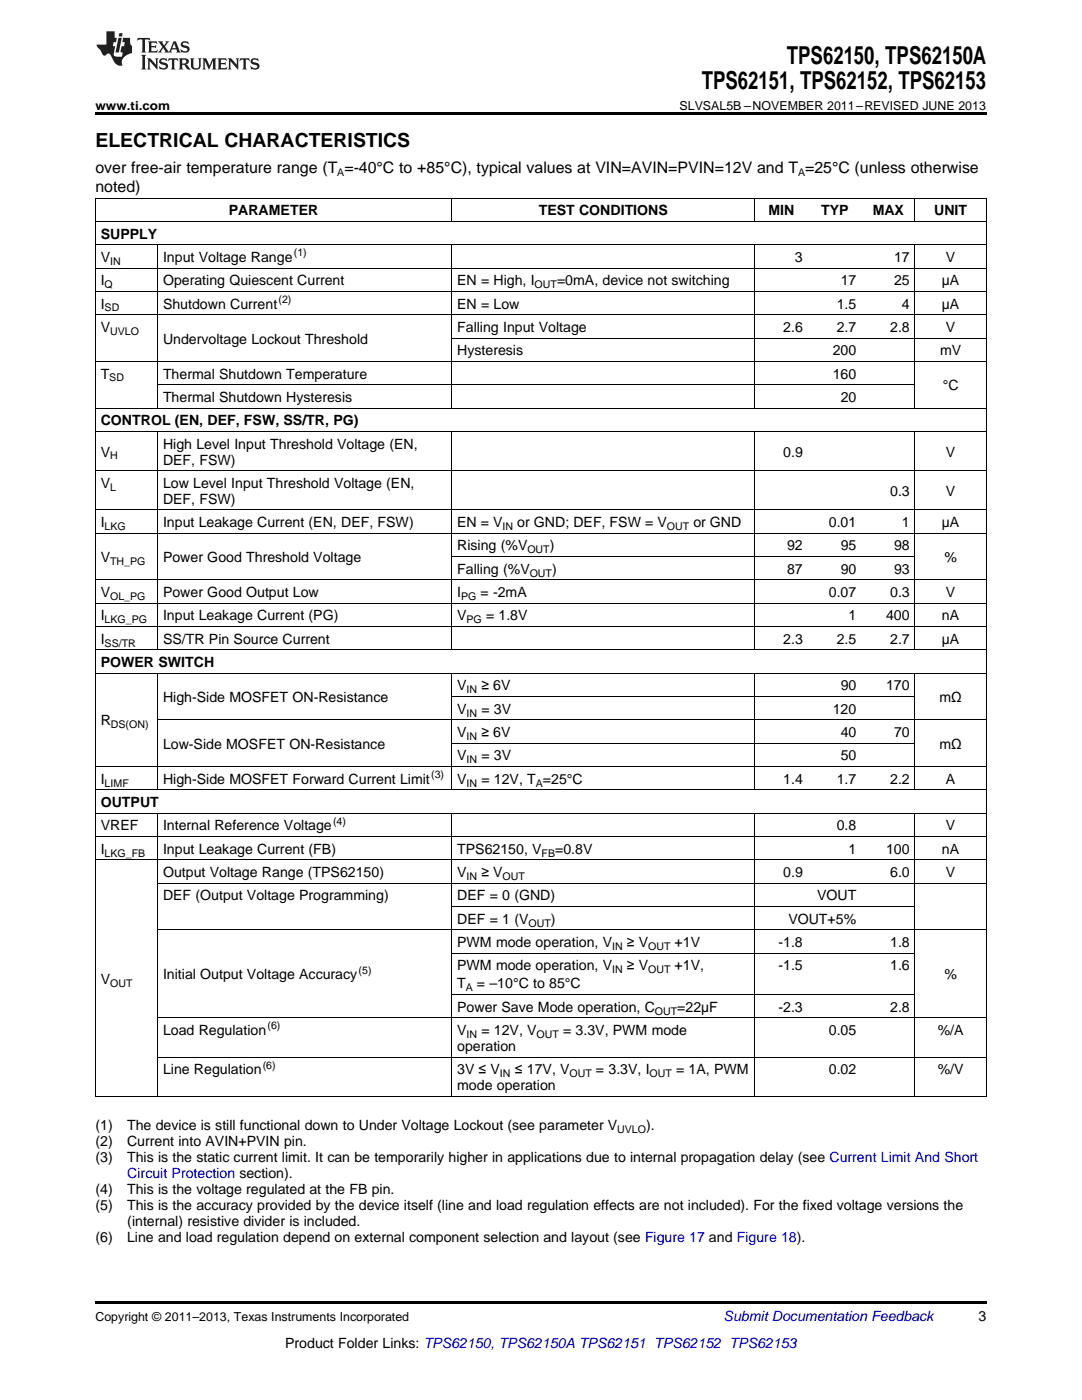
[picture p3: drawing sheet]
<svg xmlns="http://www.w3.org/2000/svg" width="216mm" height="279mm" viewBox="0 0 216 279" stroke-linecap="round" stroke-linejoin="round" font-family="sans-serif">
<defs><g id="words">
<g font-size="4.9">
<text x="140.1" y="17.8">TPS62151, TPS62152, TPS62153</text>
<text x="157" y="12.8">TPS62150, TPS62150A</text>
</g>
<text font-size="3.9" x="19" y="29.3">ELECTRICAL CHARACTERISTICS</text>
<g font-size="3.2">
<text x="19" y="34.4">over free-air temperature range (T =-40°C to +85°C), typical values at VIN=AVIN=PVIN=12V and T =25°C (unless otherwise</text>
<text x="19" y="38.3">noted)</text>
</g>
<g font-size="2.8">
<text x="20.1" y="47.6">SUPPLY</text>
<text x="45.6" y="43">PARAMETER</text>
<text x="107.5" y="43">TEST CONDITIONS</text>
<text x="153.3" y="43">MIN</text>
<text x="163.9" y="43">TYP</text>
<text x="174.1" y="43">MAX</text>
<text x="186.4" y="43">UNIT</text>
<text x="20.1" y="52.3">V</text>
<text x="32.5" y="52.3">Input Voltage Range</text>
<text x="158.6" y="52.3">3</text>
<text x="178.4" y="52.3">17</text>
<text x="188.7" y="52.3">V</text>
<text x="20.1" y="56.9">I</text>
<text x="32.5" y="56.9">Operating Quiescent Current</text>
<text x="91.2" y="56.9">EN = High, I</text>
<text x="111.1" y="56.9">=0mA, device not switching</text>
<text x="167.7" y="56.9">17</text>
<text x="178.4" y="56.9">25</text>
<text x="187.9" y="56.9">µA</text>
<text x="20.1" y="61.6">I</text>
<text x="32.5" y="61.6">Shutdown Current</text>
<text x="91.2" y="61.6">EN = Low</text>
<text x="167" y="61.6">1.5</text>
<text x="180" y="61.6">4</text>
<text x="187.9" y="61.6">µA</text>
<text x="20.1" y="66.3">V</text>
<text x="32.5" y="68.6">Undervoltage Lockout Threshold</text>
<text x="91.2" y="66.3">Falling Input Voltage</text>
<text x="91.2" y="70.9">Hysteresis</text>
<text x="156.3" y="66.3">2.6</text>
<text x="166.2" y="70.9">200</text>
<text x="167" y="66.3">2.7</text>
<text x="177.6" y="66.3">2.8</text>
<text x="187.6" y="70.9">mV</text>
<text x="188.7" y="66.3">V</text>
<text x="20.1" y="75.6">T</text>
<text x="32.5" y="75.6">Thermal Shutdown Temperature</text>
<text x="166.2" y="75.6">160</text>
<text x="188.1" y="77.9">°C</text>
<text x="32.5" y="80.2">Thermal Shutdown Hysteresis</text>
<text x="167.7" y="80.2">20</text>
<text x="20.1" y="84.9">CONTROL (EN, DEF, FSW, SS/TR, PG)</text>
<text x="32.5" y="89.5">High Level Input Threshold Voltage (EN,</text>
<text x="20.1" y="91.1">V</text>
<text x="32.5" y="92.7">DEF, FSW)</text>
<text x="156.3" y="91.1">0.9</text>
<text x="188.7" y="91.1">V</text>
<text x="20.1" y="97.4">V</text>
<text x="32.5" y="97.4">Low Level Input Threshold Voltage (EN,</text>
<text x="32.5" y="100.5">DEF, FSW)</text>
<text x="177.6" y="99">0.3</text>
<text x="188.7" y="99">V</text>
<text x="20.1" y="105.2">I</text>
<text x="32.5" y="105.2">Input Leakage Current (EN, DEF, FSW)</text>
<text x="91.2" y="105.2">EN = V</text>
<text x="103.2" y="105.2">or GND; DEF, FSW = V</text>
<text x="138.3" y="105.2">or GND</text>
<text x="165.4" y="105.2">0.01</text>
<text x="180" y="105.2">1</text>
<text x="187.9" y="105.2">µA</text>
<text x="20.1" y="112.2">V</text>
<text x="32.5" y="112.2">Power Good Threshold Voltage</text>
<text x="91.2" y="109.9">Rising (%V</text>
<text x="109.7" y="109.9">)</text>
<text x="157.1" y="109.9">92</text>
<text x="167.7" y="109.9">95</text>
<text x="178.4" y="109.9">98</text>
<text x="188.5" y="112.2">%</text>
<text x="20.1" y="119.2">V</text>
<text x="32.5" y="119.2">Power Good Output Low</text>
<text x="91.2" y="114.5">Falling (%V</text>
<text x="91.2" y="119.2">I</text>
<text x="95.9" y="119.2">= -2mA</text>
<text x="110.2" y="114.5">)</text>
<text x="157.1" y="114.5">87</text>
<text x="165.4" y="119.2">0.07</text>
<text x="167.7" y="114.5">90</text>
<text x="177.6" y="119.2">0.3</text>
<text x="178.4" y="114.5">93</text>
<text x="188.7" y="119.2">V</text>
<text x="20.1" y="123.8">I</text>
<text x="32.5" y="123.8">Input Leakage Current (PG)</text>
<text x="91.2" y="123.8">V</text>
<text x="97" y="123.8">= 1.8V</text>
<text x="169.3" y="123.8">1</text>
<text x="176.8" y="123.8">400</text>
<text x="188" y="123.8">nA</text>
<text x="20.1" y="128.5">I</text>
<text x="32.5" y="128.5">SS/TR Pin Source Current</text>
<text x="156.3" y="128.5">2.3</text>
<text x="167" y="128.5">2.5</text>
<text x="177.6" y="128.5">2.7</text>
<text x="187.9" y="128.5">µA</text>
<text x="20.1" y="133.1">POWER SWITCH</text>
<text x="91.2" y="137.8">V</text>
<text x="96.1" y="137.8">≥ 6V</text>
<text x="167.7" y="137.8">90</text>
<text x="176.8" y="137.8">170</text>
<text x="32.5" y="140.1">High-Side MOSFET ON-Resistance</text>
<text x="91.2" y="142.5">V</text>
<text x="96.1" y="142.5">= 3V</text>
<text x="166.2" y="142.5">120</text>
<text x="187.5" y="140.1">mΩ</text>
<text x="20.1" y="144.8">R</text>
<text x="32.5" y="149.4">Low-Side MOSFET ON-Resistance</text>
<text x="91.2" y="147.1">V</text>
<text x="96.1" y="147.1">≥ 6V</text>
<text x="167.7" y="147.1">40</text>
<text x="178.4" y="147.1">70</text>
<text x="187.5" y="149.4">mΩ</text>
<text x="91.2" y="151.8">V</text>
<text x="96.1" y="151.8">= 3V</text>
<text x="167.7" y="151.8">50</text>
<text x="20.1" y="156.4">I</text>
<text x="20.1" y="161.1">OUTPUT</text>
<text x="32.5" y="156.4">High-Side MOSFET Forward Current Limit</text>
<text x="91.2" y="156.4">V</text>
<text x="96.1" y="156.4">= 12V, T =25°C</text>
<text x="156.3" y="156.4">1.4</text>
<text x="167" y="156.4">1.7</text>
<text x="177.6" y="156.4">2.2</text>
<text x="188.7" y="156.4">A</text>
<text x="20.1" y="165.7">VREF</text>
<text x="32.5" y="165.7">Internal Reference Voltage</text>
<text x="167" y="165.7">0.8</text>
<text x="188.7" y="165.7">V</text>
<text x="20.1" y="170.4">I</text>
<text x="32.5" y="170.4">Input Leakage Current (FB)</text>
<text x="91.2" y="170.4">TPS62150, V</text>
<text x="110.8" y="170.4">=0.8V</text>
<text x="169.3" y="170.4">1</text>
<text x="176.8" y="170.4">100</text>
<text x="188" y="170.4">nA</text>
<text x="32.5" y="175">Output Voltage Range (TPS62150)</text>
<text x="32.5" y="179.7">DEF (Output Voltage Programming)</text>
<text x="91.2" y="175">V</text>
<text x="91.2" y="179.7">DEF = 0 (GND)</text>
<text x="96.1" y="175">≥ V</text>
<text x="156.3" y="175">0.9</text>
<text x="163.1" y="179.7">VOUT</text>
<text x="177.6" y="175">6.0</text>
<text x="188.7" y="175">V</text>
<text x="91.2" y="184.4">DEF = 1 (V</text>
<text x="109.9" y="184.4">)</text>
<text x="157.3" y="184.4">VOUT+5%</text>
<text x="91.2" y="189">PWM mode operation, V</text>
<text x="125.1" y="189">≥ V</text>
<text x="134.6" y="189">+1V</text>
<text x="155.3" y="189">-1.8</text>
<text x="177.6" y="189">1.8</text>
<text x="20.1" y="196.3">V</text>
<text x="32.5" y="195.5">Initial Output Voltage Accuracy</text>
<text x="91.2" y="193.7">PWM mode operation, V</text>
<text x="91.2" y="197.3">T</text>
<text x="95.2" y="197.3">= –10°C to 85°C</text>
<text x="125.1" y="193.7">≥ V</text>
<text x="134.6" y="193.7">+1V,</text>
<text x="155.3" y="193.7">-1.5</text>
<text x="177.6" y="193.7">1.6</text>
<text x="188.5" y="195.5">%</text>
<text x="91.2" y="201.9">Power Save Mode operation, C</text>
<text x="135.1" y="201.9">=22µF</text>
<text x="155.3" y="201.9">-2.3</text>
<text x="177.6" y="201.9">2.8</text>
<text x="32.5" y="206.6">Load Regulation</text>
<text x="91.2" y="206.6">V</text>
<text x="91.2" y="209.8">operation</text>
<text x="96.1" y="206.6">= 12V, V</text>
<text x="112.4" y="206.6">= 3.3V, PWM mode</text>
<text x="165.4" y="206.6">0.05</text>
<text x="187.1" y="206.6">%/A</text>
<text x="32.5" y="214.4">Line Regulation</text>
<text x="91.2" y="214.4">3V ≤ V</text>
<text x="102.7" y="214.4">≤ 17V, V</text>
<text x="118.9" y="214.4">= 3.3V, I</text>
<text x="134.9" y="214.4">= 1A, PWM</text>
<text x="165.4" y="214.4">0.02</text>
<text x="187.1" y="214.4">%/V</text>
<text x="91.2" y="217.6">mode operation</text>
<text x="19" y="225.6">(1)</text>
<text x="25.4" y="225.6">The device is still functional down to Under Voltage Lockout (see parameter V</text>
<text x="128.9" y="225.6">).</text>
<text x="19" y="228.7">(2)</text>
<text x="19" y="231.9">(3)</text>
<text x="25.4" y="228.7">Current into AVIN+PVIN pin.</text>
<text x="25.4" y="231.9">This is the static current limit. It can be temporarily higher in applications due to internal propagation delay (see Current Limit And Short</text>
<text x="19" y="238.3">(4)</text>
<text x="25.4" y="238.3">This is the voltage regulated at the FB pin.</text>
<text x="19" y="241.4">(5)</text>
<text x="25.4" y="241.4">This is the accuracy provided by the device itself (line and load regulation effects are not included). For the fixed voltage versions the</text>
<text x="25.4" y="244.6">(internal) resistive divider is included.</text>
<text x="19" y="247.8">(6)</text>
<text x="25.4" y="247.8">Line and load regulation depend on external component selection and layout (see Figure 17 and Figure 18).</text>
<text x="195.3" y="263.6">3</text>
<text x="56.9" y="269">Product Folder Links: TPS62150, TPS62150A TPS62151 TPS62152 TPS62153</text>
</g>
<text font-size="2.8" fill="#00f" x="25.4" y="235.1">Circuit Protection section).</text>
<text font-size="2.8" fill="#0000c8" x="144.4" y="263.6">Submit Documentation Feedback</text>
<g font-size="2.5">
<text x="19" y="21.9">www.ti.com</text>
<text x="135.6" y="21.9">SLVSAL5B –NOVEMBER 2011–REVISED JUNE 2013</text>
<text x="19" y="263.6">Copyright © 2011–2013, Texas Instruments Incorporated</text>
</g>
<g font-size="2.1">
<text x="67.3" y="35.1">A</text>
<text x="159.2" y="35.1">A</text>
<text x="22" y="52.8">IN</text>
<text x="58.6" y="51.2">(1)</text>
<text x="20.9" y="57.5">Q</text>
<text x="106.7" y="57.5">OUT</text>
<text x="20.9" y="62.2">SD</text>
<text x="55.6" y="60.5">(2)</text>
<text x="22" y="66.8">UVLO</text>
<text x="21.8" y="76.1">SD</text>
<text x="22" y="91.7">H</text>
<text x="22" y="97.9">L</text>
<text x="20.9" y="105.8">LKG</text>
<text x="100.3" y="105.8">IN</text>
<text x="133.1" y="105.8">OUT</text>
<text x="22" y="112.7">TH_PG</text>
<text x="105.2" y="110.4">OUT</text>
<text x="22" y="119.7">OL_PG</text>
<text x="92" y="119.7">PG</text>
<text x="105.7" y="115.1">OUT</text>
<text x="20.9" y="124.4">LKG_PG</text>
<text x="93.1" y="124.4">PG</text>
<text x="20.9" y="129">SS/TR</text>
<text x="93.1" y="138.4">IN</text>
<text x="93.1" y="143">IN</text>
<text x="22.1" y="145.3">DS(ON)</text>
<text x="93.1" y="147.7">IN</text>
<text x="86" y="155.3">(3)</text>
<text x="93.1" y="152.3">IN</text>
<text x="20.9" y="157">LIMF</text>
<text x="93.1" y="157">IN</text>
<text x="106.9" y="157">A</text>
<text x="66.5" y="164.6">(4)</text>
<text x="20.9" y="171">LKG_FB</text>
<text x="108.1" y="171">FB</text>
<text x="93.1" y="175.6">IN</text>
<text x="100.3" y="175.6">OUT</text>
<text x="105.4" y="184.9">OUT</text>
<text x="122.1" y="189.6">IN</text>
<text x="129.3" y="189.6">OUT</text>
<text x="22" y="196.9">OUT</text>
<text x="71.6" y="194.3">(5)</text>
<text x="92.9" y="197.8">A</text>
<text x="122.1" y="194.2">IN</text>
<text x="129.3" y="194.2">OUT</text>
<text x="130.7" y="202.5">OUT</text>
<text x="53.4" y="205.5">(6)</text>
<text x="93.1" y="207.2">IN</text>
<text x="107.1" y="207.2">OUT</text>
<text x="52.4" y="213.3">(6)</text>
<text x="99.8" y="215">IN</text>
<text x="113.6" y="215">OUT</text>
<text x="129.6" y="215">OUT</text>
<text x="123.2" y="226.1">UVLO</text>
</g>
</g></defs>
<path d="M19 22.5h177.8v.5h-177.8zM19 259.7h177.8v.5h-177.8z" fill="#000"/>
<g fill="none" stroke="#000" stroke-width=".2">
<path d="M19 39.5h177.8M19.1 39.6v179.3M90.1 39.6v4.6M150.5 39.6v4.6M182.5 39.6v4.6M196.8 39.6v179.3M19 58.2h177.8M19 53.5h177.8M19 48.8h177.8M19 44.2h177.8M31.4 48.9v32.6M90.1 48.9v32.6"/>
<path d="M150.5 48.9v32.6M182.5 48.9v32.6M19 72.1h177.8M19 62.8h177.8M31.5 76.8h151.1M90.2 67.5h106.6M19 93.9h177.8M19 86.1h177.8M19 81.4h177.8M31.4 86.1v43.7M90.1 86.1v43.7M150.5 86.1v43.7"/>
<path d="M182.5 86.1v43.7M19 115.7h177.8M19 106.4h177.8M19 101.8h177.8M90.2 111.1h92.4M19 134.4h177.8M19 129.7h177.8M19 125h177.8M19 120.4h177.8M31.4 134.4v23.3M90.1 134.4v23.3M90.2 139h92.4"/>
<path d="M150.5 134.4v23.3M182.5 134.4v23.3M19 157.6h177.8M19 153h177.8M31.5 143.7h165.3M90.2 148.3h92.4M19 171.6h177.8M19 167h177.8M19 162.3h177.8M31.4 162.3v56.6M31.5 176.3h165.3M90.1 162.3v56.6"/>
<path d="M150.5 162.3v56.6M182.5 162.3v56.6M31.5 185.6h165.3M90.2 198.5h92.4M90.2 190.2h92.4M90.2 180.9h92.4M19 218.8h177.8M31.5 211h165.3M31.5 203.1h165.3"/>
</g>
<g fill="#231f20">
<path d="M27.5 7.6l-.1 .5 .4-.2h.6v.1v2.1l-.2 .4h1l-.3-.4v-2.1l.1-.1h.5l.5 .2-.2-.5zM29.5 8.3l.2 .3v1.5l-.2 .4h1.8l.2-.6a1.04 1.04 0 0 1-1.3 .2v-.7h.6l.3 .2v-.6l-.3 .2h-.6v-.6l.8-.1 .4 .3-.2-.5zM31.5 8.3l.9 1.1-.9 1.1h.8l-.2-.2 .5-.7 .4 .7-.2 .2h1.5l-.1-.2 .1-.4h.9l.1 .4-.2 .2h1l-.3-.3-.7-1.9h-.5l-.9 2-.8-1 .9-1h-.8l.1 .3-.3 .5-.4-.6 .2-.2zM34.7 8.6l.4 1h-.7zM36.3 8.4a.63 .63 0 0 0-.2 .7 .63 .63 0 0 0 .6 .4l.6 .2 .1 .2a.75 .75 0 0 1-.7 .4 .75 .75 0 0 1-.6-.5l.1 .7 .1-.1a1.11 1.11 0 0 0 1.5-.6 1.13 1.13 0 0 0-1.2-.8l-.1-.4a1.04 1.04 0 0 1 1.2 .2l-.2-.5-.1 .1-.5-.2zM28.2 10.9l.2 .4v2.2l-.2 .4h1l-.3-.4v-2.2l.3-.4zM29.3 11.6l.3 .4v1.5l-.3 .4h.8l-.2-.4v-1.3l1.5 1.7v-1.9l.2-.4h-.7l.2 .4v.9l-1.1-1.3zM32 11.8a.62 .62 0 0 0-.2 .7 .62 .62 0 0 0 .6 .4l.6 .1 .1 .3a.76 .76 0 0 1-.7 .3 .76 .76 0 0 1-.6-.4l.1 .7 .1-.1a1.11 1.11 0 0 0 1.5-.6 1.13 1.13 0 0 0-1.2-.8l-.1-.4a1.04 1.04 0 0 1 1.2 .2l-.2-.6-.1 .1-.5-.1zM33.7 11.6l-.2 .6a.61 .61 0 0 1 .8-.3v1.6l-.2 .4h.9l-.2-.4v-1.6a.63 .63 0 0 1 .8 .3l-.2-.6zM35.6 11.6l.3 .4v1.5l-.3 .4h1l-.2-.2v-.8l.5 .2a.76 .76 0 0 0 1.2 .7l-1-1a.58 .58 0 0 0 .6-.5 .58 .58 0 0 0-.5-.6zM36.4 11.9h.1a.45 .45 0 0 1 .5 .1 .45 .45 0 0 1 .1 .5l-.7 .2zM37.9 11.6l.2 .2a2.17 2.17 0 0 0 .3 1.9 .99 .99 0 0 0 1.6-.6v-1.1l.2-.4h-.7l.2 .2a1.92 1.92 0 0 1-.2 1.8 .6 .6 0 0 1-.9-.5v-1.1l.2-.4zM40.4 11.6l.2 .4v1.5l-.2 .4h.7l-.2-.4v-1.4l.8 1.8 .8-1.8v1.4l-.2 .4h.9l-.2-.4v-1.5l.2-.4h-.8l-.6 1.5-.6-1.5zM43.4 11.6l.2 .4v1.5l-.2 .4h1.8l.2-.6a1.04 1.04 0 0 1-1.3 .1v-.6h.5l.4 .2v-.6l-.4 .2h-.5v-.7h.8l.3 .3-.1-.6zM45.5 11.6l.2 .4v1.5l-.2 .4h.7l-.2-.4v-1.3l1.5 1.7v-1.9l.2-.4h-.7l.2 .4v.9l-1.1-1.3zM47.9 11.6l-.1 .6a.61 .61 0 0 1 .8-.3v1.6l-.3 .4h1l-.3-.4 .1-1.6a.63 .63 0 0 1 .7 .3l-.1-.6zM50.2 11.8a.62 .62 0 0 0-.2 .7 .62 .62 0 0 0 .6 .4l.6 .1 .2 .3a.76 .76 0 0 1-.8 .3 .76 .76 0 0 1-.6-.4l.1 .7 .2-.1a1.11 1.11 0 0 0 1.5-.6 1.13 1.13 0 0 0-1.3-.8l-.1-.4a1.04 1.04 0 0 1 1.2 .2l-.1-.6-.2 .1-.5-.1z"/>
<path d="M21.2 6.3v2.6h-1.9l.1 .4 .7 .9a.91 .91 0 0 0 1 .8 .56 .56 0 0 1 .5-.3 .56 .56 0 0 1 .5 .3l.4 .8a1.53 1.53 0 0 0 1.9 1.2 1.54 1.54 0 0 1 1-2.1l.9-.3v-1.4a1.52 1.52 0 0 1-.3-1.6h-1.4l-.2 .8h.5l-.2 .8h-.4l-.2 1v.2l.4 .1-.2 .8a1.93 1.93 0 0 1-1.6-.3l.3-1.8h-.5l.2-.8h.4l.2-.8h-.4v-1.3zM23.6 7.6l-.6 2.9h.7l.6-2.9zM23.8 6.6l-.1 .7h.6l.2-.7z"/>
</g>
<use href="#words"/>
</svg>
